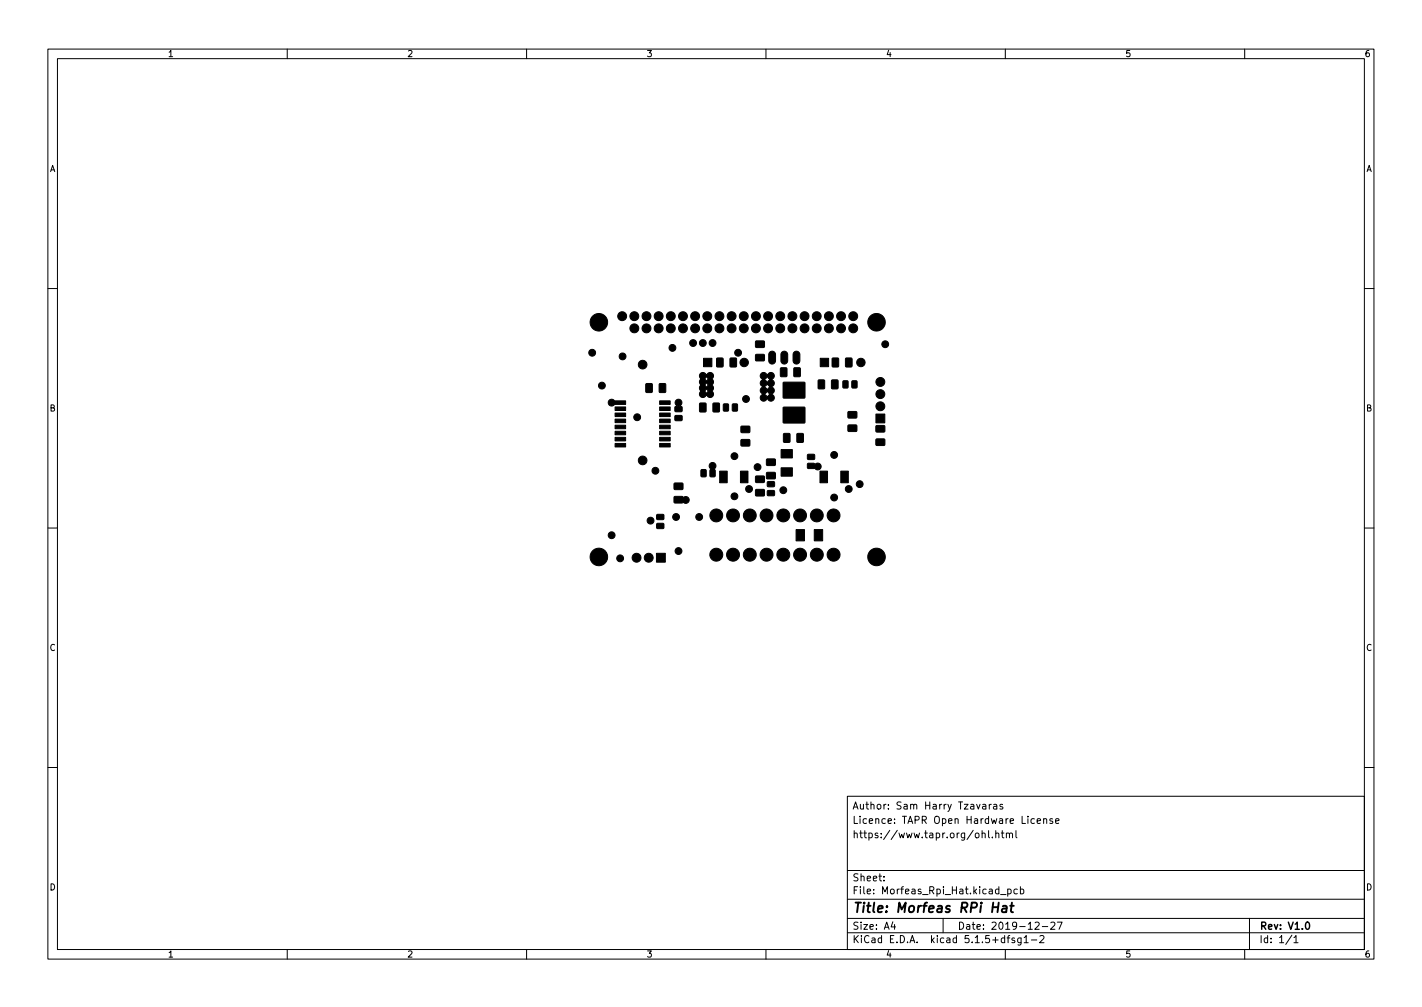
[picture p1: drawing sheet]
<svg xmlns="http://www.w3.org/2000/svg" width="297mm" height="210mm" viewBox="0 0 297 210" stroke-linecap="round" stroke-linejoin="round" font-family="sans-serif">
<defs><g id="words">
<text font-size="2.8" x="178" y="190.6">Title: Morfeas RPi Hat</text>
<g font-size="2.1">
<text x="178" y="172">Licence: TAPR Open Hardware License</text>
<text x="178" y="169">Author: Sam Harry Tzavaras</text>
<text x="178" y="175">https://www.tapr.org/ohl.html</text>
<text x="178" y="184">Sheet:</text>
<text x="178" y="186.7">File: Morfeas_Rpi_Hat.kicad_pcb</text>
<text x="178" y="196.9">KiCad E.D.A. kicad 5.1.5+dfsg1-2</text>
<text x="178" y="194.1">Size: A4</text>
<text x="200" y="194.1">Date: 2019-12-27</text>
<text x="263" y="194.1">Rev: V1.0</text>
<text x="263" y="196.9">Id: 1/1</text>
</g>
<g font-size="1.8">
<text x="35" y="11.9">1</text>
<text x="85" y="11.9">2</text>
<text x="135" y="11.9">3</text>
<text x="185" y="11.9">4</text>
<text x="235" y="11.9">5</text>
<text x="285" y="11.9">6</text>
<text x="10.3" y="35.9">A</text>
<text x="285.3" y="35.9">A</text>
<text x="10.3" y="85.9">B</text>
<text x="285.3" y="85.9">B</text>
<text x="10.3" y="135.9">C</text>
<text x="285.3" y="135.9">C</text>
<text x="10.3" y="185.9">D</text>
<text x="285.3" y="185.9">D</text>
<text x="35" y="199.9">1</text>
<text x="85" y="199.9">2</text>
<text x="135" y="199.9">3</text>
<text x="185" y="199.9">4</text>
<text x="235" y="199.9">5</text>
<text x="285" y="199.9">6</text>
</g>
</g></defs>
<g fill="none" stroke="#000" stroke-width=".21">
<path d="M10 10.2h277v190.1h-277zM12 12.2h273v186.1h-273zM60 10.2v2M110 10.2v2M160 10.2v2M210 10.2v2M260 10.2v2M10 60.2h2M285 60.2h2M10 110.2h2M285 110.2h2M10 160.2h2"/>
<path d="M177 166.3h108v32h-108zM205.1 174.1l.3-.2 .3 .1 .1 .9M205.1 173.4v1.5M205.3 168h.6v.9M205.9 168.3l-.5 .1-.2 .2 .2 .3h.5M206.5 173.4v1.3l.2 .2M206.6 167.9v1M207.1 167.9l-.5 .3M207.3 174.8v.1M207.6 168h.5l.1 .9M208 174.1l.2-.2 .4 .1v.9M208 173.4v1.5"/>
<path d="M208.2 168.3l-.5 .1-.2 .2 .2 .3h.5M209.1 173.9h.6M209.4 173.4v1.3l.3 .2M209.4 168l-.3-.1-.2 .2v.3l.5 .1v.4h-.5M210.2 174.1l.2-.2 .4 .1 .1 .9M210.2 173.9v1M210.9 174.1l.2-.2 .3 .1 .1 .9M212.2 173.4v1.3l.2 .2M216.1 171l-.5-.1-.2 .3 .1 .7h.6M216.6 171.4l.8-.1-.1-.3-.4-.1-.3 .2 .1 .8h.6M218 171.1l.2-.2 .4 .1v.9M218 170.9v1"/>
<path d="M219.9 171l-.4-.1-.2 .2 .1 .3 .5 .1v.4h-.6M220.5 171.4l.7-.1-.1-.3-.4-.1-.2 .2 .1 .8h.5M285 160.2h2M60 198.3v2M110 198.3v2M160 198.3v2M177 194.8h108M177 191.8h108M177 187.8h108M177 181.8h108M184.6 183.8v.1M184.6 183v.1"/>
<path d="M186.5 192.5l-.4 1h1M186.9 193v1M197 191.8v3M209 186.8h1.1M210 198.3v2M210.4 195.8h.5M210.5 185.7l.4-.1 .3 .3-.1 .7h-.6M210.5 185.6v1.5M210.9 195.3l-.3 .2v1.3M211.9 195.9l-.3-.1-.2 .2v.3l.5 .1v.4h-.5M212.5 185.7l-.4-.1-.3 .3 .1 .7h.6M213.1 185.7l.5-.1 .3 .3-.2 .7h-.6"/>
<path d="M213.1 185.1v1.5M213.3 195.8v1.2l-.3 .3h-.4M213.3 195.9l-.4-.1-.3 .3 .1 .7h.6M213.9 195.8l.5-.5v1.5M213.9 196.8h.9M215.4 196.3h1.2M216.2 192.7l.6-.2 .3 .5-1 1h1M217.2 195.5l.6-.2 .3 .5-1 1h1M217.7 193.5h1.2M219.5 192.7l.6-.2 .3 .5-1 1h1M220.9 192.5h1l-.7 1.5M260 198.3v2"/>
<path d="M261 191.8v6.5M269.9 195.3l-1.3 1.9M270.3 195.8l.4-.5v1.5M270.3 196.8h.8"/>
</g>
<path d="M272.9 192.6l.2-.1a.8 .8 0 0 1 .5 .8 .8 .8 0 0 1-.5 .7 1 1 0 0 1-.2-1.4z" fill="none" stroke="#000" stroke-width=".3"/>
<path d="M207.4 189.4h1.1M208.6 188.5l-.2 2M209.5 189.2h.7v1.3M210.3 189.6l-.7 .1a.4 .4 0 0 0-.3 .3 .4 .4 0 0 0 .2 .5l.7-.1M211 189.1h.8M211.4 188.5l-.2 1.7v.2l.4 .1" fill="none" stroke="#000" stroke-width=".4"/>
<g fill="#000" stroke="#000" stroke-width=".21">
<path d="M146.3 78a.84 .84 0 0 1 1.3 .4 .75 .75 0 0 1 1.1-.5 .75 .75 0 0 1 0 1.3 .86 .86 0 0 1 0 1.2 1 1 0 0 1 0 1.3 .73 .73 0 0 1-.1 1.2 .73 .73 0 0 1-1-.5 .74 .74 0 0 1-1.2 .5 .74 .74 0 0 1 0-1.2h.8l.4 .5 .4-.5-.4-.6-.4 .6h-.8a.77 .77 0 0 1 0-1.3h.8l.4 .5 .4-.5-.4-.6-.4 .6h-.8a.77 .77 0 0 1 0-1.3h.8l.4 .6 .4-.6-.4-.5-.4 .5-.8-.1a.71 .71 0 0 1-.1-1zM147 74.8h1.7v1.8h-1.7zM149.7 74.8h1.3v1.8l-1.3-.1zM152.5 74.8h1.3v1.8l-1.3-.1zM157.9 74h1.7l.1 1.3h-1.8zM157.9 71.2h1.7l.1 1.3h-1.8zM159 78a.84 .84 0 0 1 1.3 .4 .74 .74 0 0 1 .8-.6 .74 .74 0 0 1 .7 .7 .74 .74 0 0 1-.7 .8 .78 .78 0 0 1 .6 .7 .78 .78 0 0 1-.6 .8 .76 .76 0 0 1 .6 .8 .76 .76 0 0 1-.6 .7 .75 .75 0 0 1 .6 .8 .75 .75 0 0 1-.7 .7 .75 .75 0 0 1-.7-.7 .75 .75 0 0 1-1 .7 .75 .75 0 0 1-.4-1.1 .75 .75 0 0 1 1.2 0l.2 .3 .2-.4 .5-.3-.5-.3-.2-.4-.3 .5-.6 .2a.74 .74 0 0 1-.6-.8 .74 .74 0 0 1 .7-.7 .74 .74 0 0 1 .8 .7l.2-.4 .5-.3-.5-.3-.2-.4-.3 .5-.6 .1a.74 .74 0 0 1-.6-.7 .74 .74 0 0 1 .7-.7 .74 .74 0 0 1 .8 .6l.2-.3 .5-.4-.5-.3-.2-.3-.3 .4-.6 .2a.77 .77 0 0 1-.4-1.2zM160.8 73.5a.71 .71 0 0 1 .8-.1 .71 .71 0 0 1 .4 .6v1.3a.71 .71 0 0 1-.7 .7 .71 .71 0 0 1-.7-.7v-1.4zM163.3 73.5a.71 .71 0 0 1 .8-.1 .71 .71 0 0 1 .4 .6v1.3a.71 .71 0 0 1-.7 .7 .71 .71 0 0 1-.7-.7v-1.4zM163.1 76.8l1.3 .1-.1 1.7h-1.3zM165.9 73.5a.71 .71 0 0 1 .7-.1 .71 .71 0 0 1 .5 .6v1.3a.71 .71 0 0 1-.7 .7 .71 .71 0 0 1-.7-.7v-1.4zM165.9 76.8l1.3 .1-.1 1.7h-1.3z"/>
<path d="M163.6 79.8h4.5v3.2l-4.4 .1zM170.9 79.4h1.3v1.8l-1.3-.1zM171.3 74.8h1.8v1.8h-1.8zM173.7 79.4h1.3v1.8l-1.3-.1zM173.9 74.8h1.3l-.1 1.8-1.3-.1zM176.1 79.6h1v1.4l-1-.1zM176.7 74.8h1.3l-.1 1.8-1.3-.1zM178 79.6h1l-.1 1.4-.9-.1zM127.2 83.6a.89 .89 0 0 1 1.3 .1h2.2v.7h-2.3a.73 .73 0 0 1-1 .3 .73 .73 0 0 1-.2-1.1zM128.5 92.6h2.2v.7h-2.2zM128.5 91.3h2.2v.8h-2.2zM128.5 90h2.2v.8h-2.2z"/>
<path d="M128.5 88.8h2.2v.7h-2.2zM128.5 87.5h2.2v.7h-2.2zM128.5 86.2h2.2v.8h-2.2zM128.5 85h2.2v.7h-2.2zM134.9 80.1l1.3 .1v1.7h-1.3zM137.8 80.1l1.2 .1v1.7h-1.3zM137.8 92.6h2.2v.7h-2.2zM137.8 91.3h2.2v.8h-2.2zM137.8 90h2.2v.8h-2.2zM137.8 88.8h2.2v.7h-2.2zM137.8 87.5h2.2v.7h-2.2zM137.8 86.2h2.2v.8h-2.2z"/>
<path d="M137.8 85h2.2v.7h-2.2zM137.8 83.7h2.2v.7h-2.2zM141.2 83.6a.74 .74 0 0 1 1.1 .1 .74 .74 0 0 1-.3 1.1l.5 .2v.9l-1.4 .1-.1-.2v-.8l.5-.2a.81 .81 0 0 1-.3-1.2zM141 86.8h1.4l.1 .9-1.4 .1zM146.2 84.2h1.3l-.1 1.8-1.3-.1zM146.5 98.1h1l-.1 1.4h-1zM148.3 96.8a.74 .74 0 0 1 1.1 .1 .74 .74 0 0 1-.3 1.1l.3 .2v1.2l-.2 .2h-.7l-.2-.2v-1.1l.2-.3a.81 .81 0 0 1-.2-1.2zM149 84.2h1.3l-.1 1.8-1.3-.1zM151.1 84.4h1.1l-.1 1.4-1-.1zM153 84.4h1v1.4l-1-.1zM154.8 91.8h1.7l.1 1.2-1.7 .1zM154.8 89h1.7l.1 1.2-1.7 .1z"/>
<path d="M157.9 99.4h1.7l.1 1.3h-1.8zM160.2 98.7l1.7-.1v1.3l-1.7 .1zM160.2 95.9l1.7-.1v1.3l-1.7 .1zM163.7 90.6h1.3l-.1 1.7h-1.2zM163.2 97.7h2.3v1.7h-2.3zM163.2 93.9h2.3v1.7h-2.3zM166.5 90.6h1.3l-.1 1.7h-1.2zM163.6 85h4.5v3.2l-4.4 .1zM168.7 94.9h1.4l.1 1h-1.4zM168.7 96.8l1.3-.1 .2 .2a.74 .74 0 0 1 1.1 0 .74 .74 0 0 1-.1 1.1 .74 .74 0 0 1-1.1-.2h-1.3zM177.2 88.8l1.7-.1 .1 1.3-1.8 .1zM177.2 86l1.7-.1 .1 1.3-1.8 .1z"/>
<path d="M183 91.7h1.7l.1 1.2-1.7 .1zM183 88.9h1.7l.1 1.2-1.7 .1zM183 86.4h1.8v1.9h-1.8zM137.2 109.3h1.4l.1 1h-1.4zM137.2 107.5l1.4-.1 .1 1-1.4 .1zM137.1 115.5h1.9v1.9h-1.9zM140.9 103.7l1.5-.1 .3 .3a.74 .74 0 0 1 1.1 0 .74 .74 0 0 1-.1 1.1 .74 .74 0 0 1-1-.1l-.3 .1h-1.5zM140.9 100.9h1.7v1.2l-1.7 .1zM150.3 98.4h1.6v2.4h-1.6zM154.7 98.4h1.5v2.4h-1.5zM157.9 102.2h1.7l.1 1.3h-1.8zM160.3 102.5l1.4-.1 .1 1-1.4 .1z"/>
<path d="M160.3 100.6h1.4l.1 .9-1.4 .1zM166.3 110.6h1.7v2.3h-1.7zM170.1 110.6h1.7v2.3h-1.7zM171.3 98.4h1.6v2.4h-1.6zM175.6 98.4h1.6v2.4h-1.6z"/>
<circle cx="123.7" cy="73.7" r=".71"/>
<circle cx="125.1" cy="67.3" r="1.83"/>
<circle cx="130" cy="66" r=".93"/>
<circle cx="130" cy="74.4" r=".71"/>
<circle cx="132.5" cy="68.6" r=".93"/>
<circle cx="132.5" cy="66" r=".93"/>
<circle cx="134.2" cy="76.1" r=".91"/>
<circle cx="135" cy="68.6" r=".93"/>
<circle cx="135" cy="66" r=".93"/>
<circle cx="137.6" cy="68.6" r=".93"/>
<circle cx="137.6" cy="66" r=".93"/>
<circle cx="140.1" cy="66" r=".93"/>
<circle cx="140.1" cy="68.6" r=".93"/>
<circle cx="140.5" cy="72.6" r=".71"/>
<circle cx="142.7" cy="68.6" r=".93"/>
<circle cx="142.7" cy="66" r=".93"/>
<circle cx="144.8" cy="71.6" r=".71"/>
<circle cx="145.2" cy="68.6" r=".93"/>
<circle cx="145.2" cy="66" r=".93"/>
<circle cx="146.8" cy="71.6" r=".71"/>
<circle cx="147.7" cy="66" r=".93"/>
<circle cx="147.7" cy="68.6" r=".93"/>
<circle cx="148.8" cy="71.6" r=".71"/>
<circle cx="150.3" cy="68.6" r=".93"/>
<circle cx="150.3" cy="66" r=".93"/>
<circle cx="152.8" cy="68.6" r=".93"/>
<circle cx="152.8" cy="66" r=".93"/>
<circle cx="154.2" cy="73.7" r=".71"/>
<circle cx="155.4" cy="68.6" r=".93"/>
<circle cx="155.4" cy="66" r=".93"/>
<circle cx="155.4" cy="75.7" r=".88"/>
<circle cx="157.9" cy="68.6" r=".93"/>
<circle cx="157.9" cy="66" r=".93"/>
<circle cx="160.4" cy="66" r=".93"/>
<circle cx="160.4" cy="68.6" r=".93"/>
<circle cx="163" cy="66" r=".93"/>
<circle cx="163" cy="68.6" r=".93"/>
<circle cx="165.5" cy="66" r=".93"/>
<circle cx="165.5" cy="68.6" r=".93"/>
<circle cx="168.1" cy="68.6" r=".93"/>
<circle cx="168.1" cy="66" r=".93"/>
<circle cx="170.6" cy="68.6" r=".93"/>
<circle cx="170.6" cy="66" r=".93"/>
<circle cx="173.1" cy="68.6" r=".93"/>
<circle cx="173.1" cy="66" r=".93"/>
<circle cx="175.7" cy="66" r=".93"/>
<circle cx="175.7" cy="68.6" r=".93"/>
<circle cx="178.2" cy="68.6" r=".93"/>
<circle cx="178.2" cy="66" r=".93"/>
<circle cx="179.8" cy="75.7" r=".88"/>
<circle cx="183.1" cy="67.3" r="1.83"/>
<circle cx="183.9" cy="79.8" r=".93"/>
<circle cx="184.9" cy="71.9" r=".71"/>
<circle cx="125.7" cy="80.5" r=".71"/>
<circle cx="133.1" cy="87.1" r=".71"/>
<circle cx="134.2" cy="96.1" r=".91"/>
<circle cx="136.9" cy="98.3" r=".71"/>
<circle cx="153.4" cy="95.2" r=".71"/>
<circle cx="155.8" cy="83.3" r=".71"/>
<circle cx="158.2" cy="97.5" r=".71"/>
<circle cx="174.2" cy="95" r=".71"/>
<circle cx="183.9" cy="82.3" r=".93"/>
<circle cx="183.9" cy="84.8" r=".93"/>
<circle cx="125.1" cy="116.3" r="1.83"/>
<circle cx="127.8" cy="111.8" r=".71"/>
<circle cx="129.5" cy="116.6" r=".71"/>
<circle cx="133" cy="116.5" r=".93"/>
<circle cx="135.5" cy="116.5" r=".93"/>
<circle cx="135.9" cy="108.7" r=".71"/>
<circle cx="141.2" cy="107.9" r=".71"/>
<circle cx="141.7" cy="115.1" r=".71"/>
<circle cx="146.1" cy="107.9" r=".71"/>
<circle cx="149.6" cy="107.6" r="1.35"/>
<circle cx="149.6" cy="115.8" r="1.35"/>
<circle cx="153.1" cy="115.8" r="1.35"/>
<circle cx="153.1" cy="107.6" r="1.35"/>
<circle cx="153.4" cy="103.6" r=".71"/>
<circle cx="156.5" cy="102.1" r=".71"/>
<circle cx="156.6" cy="107.6" r="1.35"/>
<circle cx="156.6" cy="115.8" r="1.35"/>
<circle cx="160.1" cy="115.8" r="1.35"/>
<circle cx="160.1" cy="107.6" r="1.35"/>
<circle cx="163.6" cy="107.6" r="1.35"/>
<circle cx="163.6" cy="102.4" r=".71"/>
<circle cx="163.6" cy="115.8" r="1.35"/>
<circle cx="167.1" cy="115.8" r="1.35"/>
<circle cx="167.1" cy="107.6" r="1.35"/>
<circle cx="170.6" cy="107.6" r="1.35"/>
<circle cx="170.6" cy="115.8" r="1.35"/>
<circle cx="174.1" cy="107.6" r="1.35"/>
<circle cx="174.1" cy="115.8" r="1.35"/>
<circle cx="174.2" cy="103.9" r=".71"/>
<circle cx="177.3" cy="102.1" r=".71"/>
<circle cx="179.6" cy="101.1" r=".71"/>
<circle cx="183.1" cy="116.3" r="1.83"/>
</g>
<use href="#words"/>
</svg>
